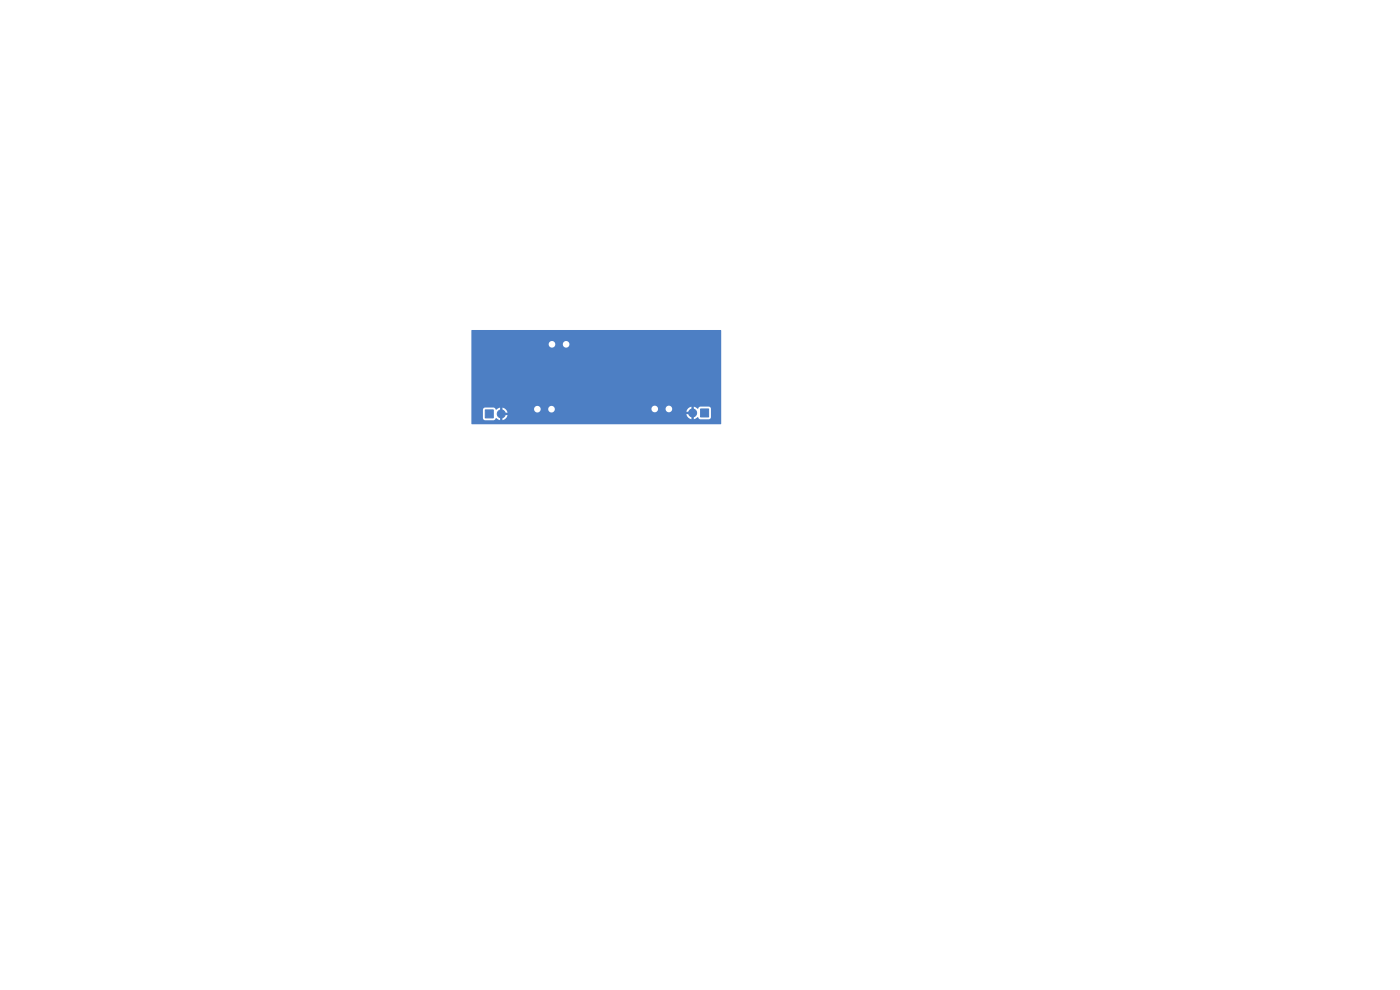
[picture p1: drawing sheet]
<svg xmlns="http://www.w3.org/2000/svg" width="297mm" height="210mm" viewBox="0 0 297 210" stroke-linecap="round" stroke-linejoin="round" font-family="sans-serif">
<g fill="#4d7fc4" stroke="#4d7fc4" stroke-width=".21">
<path d="M103 87h1.7v1.7h-1.7z"/>
<path d="M148.6 86.7h1.7v1.7h-1.7z"/>
<circle cx="106.3" cy="87.8" r=".85"/>
<circle cx="146.9" cy="87.6" r=".85"/>
</g>
<g fill="#ececec" stroke="#ececec" stroke-width=".21">
<circle cx="104.2" cy="81.6" r=".4"/>
<circle cx="109.5" cy="80.9" r=".4"/>
<circle cx="103.6" cy="75.3" r=".4"/>
<circle cx="109.1" cy="75.2" r=".4"/>
<circle cx="124.8" cy="79.2" r=".4"/>
<circle cx="144.9" cy="80.2" r=".4"/>
<circle cx="123.4" cy="87" r=".4"/>
<circle cx="141.4" cy="79.4" r=".4"/>
<circle cx="133" cy="82.6" r=".4"/>
<circle cx="136.6" cy="71.2" r=".4"/>
<circle cx="131.2" cy="76.2" r=".4"/>
<circle cx="137.6" cy="77.4" r=".4"/>
<circle cx="137.6" cy="76.2" r=".4"/>
<circle cx="137.6" cy="75" r=".4"/>
<circle cx="111.6" cy="76.6" r=".4"/>
<circle cx="111.6" cy="73" r=".4"/>
<circle cx="101.2" cy="73" r=".4"/>
<circle cx="101.2" cy="76.6" r=".4"/>
</g>
<path d="M100 70.1l52.9-.1v20h-52.8l-.1-.1v-1.2h2.4l.4 .4 1.9 .1 .6-.5 .8 .4v-.9h.5v.9h.2l.6-.4 .3-.6h-.9v-.3h38.8a1.35 1.35 0 0 0 1.1 1.1v-.9h.5v.9l.8-.4 .5 .4h2.1l.2-.4v-2l-.4-.2-1.8-.1-.6 .5-.8-.4v.9h-.5v-.9h-.2l-.6 .4-.3 .7h.9v.4h-39.7v-.3h.9l-.4-.6h6a.71 .71 0 0 0 .7 .6 .71 .71 0 0 0 .7-.6h1.6a.7 .7 0 0 0 .7 .6 .7 .7 0 0 0 .7-.7h20.5a.71 .71 0 0 0 .7 .7 .71 .71 0 0 0 .7-.7h1.6a.71 .71 0 0 0 1.1 .6 .71 .71 0 0 0 0-1.2 .71 .71 0 0 0-1.1 .5v.1h-1.6a.71 .71 0 0 0-.7-.8 .71 .71 0 0 0-.7 .8h-20.5a.7 .7 0 0 0-.7-.7 .7 .7 0 0 0-.7 .8h-1.6a.71 .71 0 0 0-.7-.8 .71 .71 0 0 0-.7 .8h-6l-.7-.4v.9h-.5v-.9l-.8 .4-.5-.4h-2l-.3 .3-.1 1.9h-2.4v-15.6h16.4a.71 .71 0 0 0 .7 .6 .71 .71 0 0 0 .7-.6h1.6a.71 .71 0 0 0 1.1 .5 .71 .71 0 0 0 0-1.2 .71 .71 0 0 0-1.1 .6v.1h-1.6a.71 .71 0 0 0-.7-.8 .71 .71 0 0 0-.7 .8h-16.4z" fill="#4d7fc4"/>
</svg>
